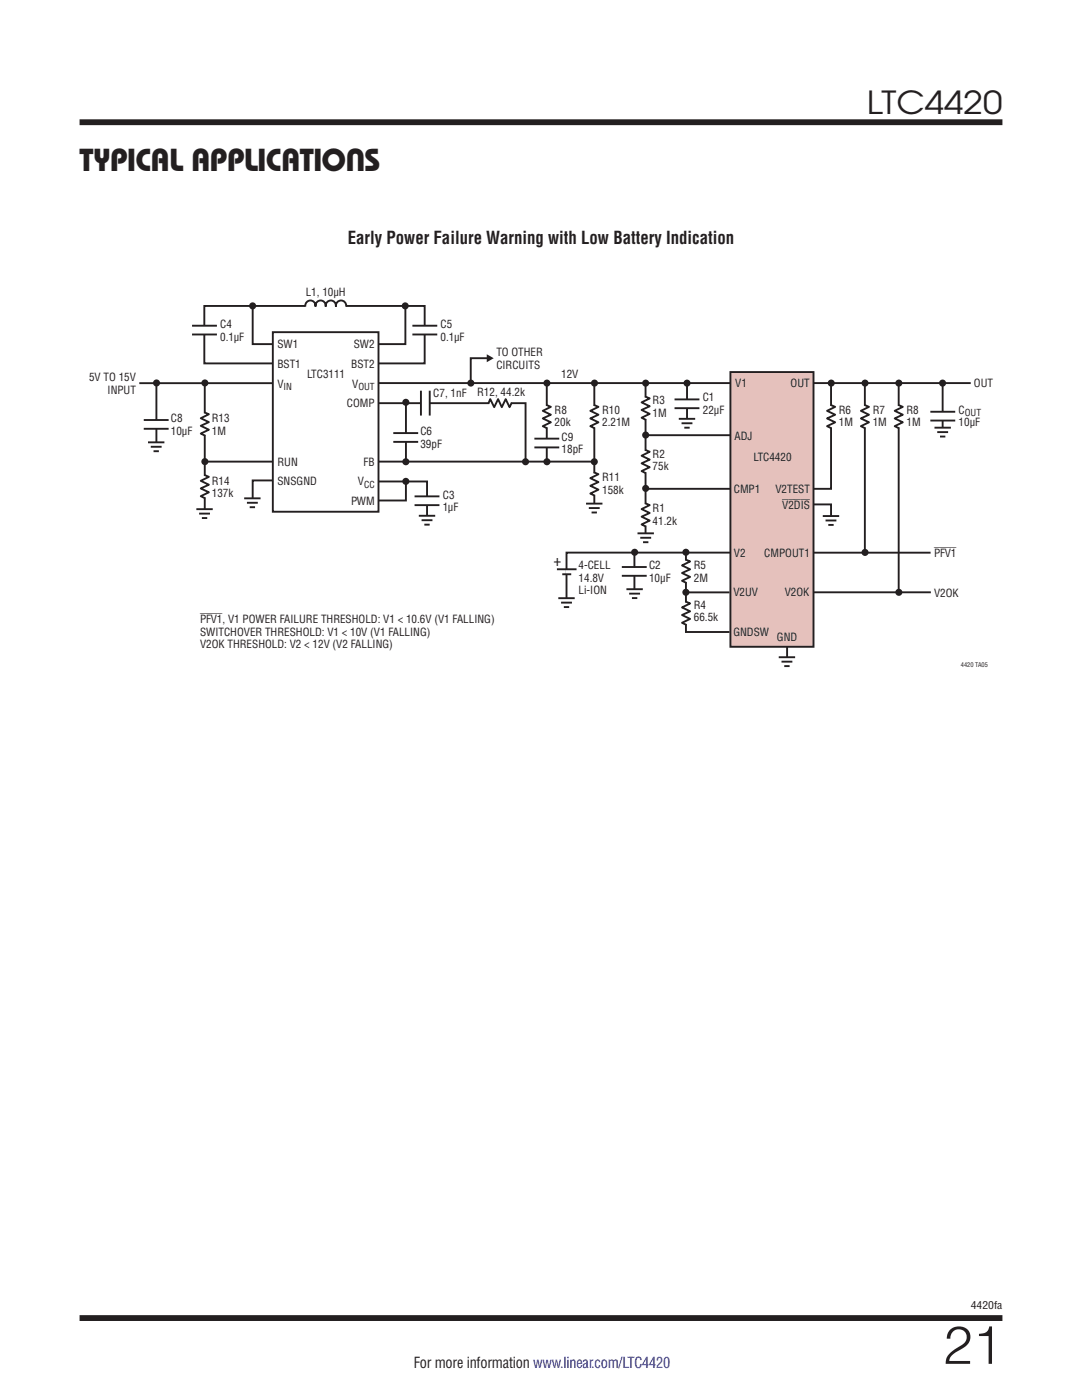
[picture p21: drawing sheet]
<svg xmlns="http://www.w3.org/2000/svg" width="216mm" height="279mm" viewBox="0 0 216 279" stroke-linecap="round" stroke-linejoin="round" font-family="sans-serif">
<defs><g id="words">
<text font-size="10.6" fill="#231f20" x="188.2" y="272.2">21</text>
<g font-size="6.3" fill="#231f20">
<text x="173" y="22.8">LTC4420</text>
<text x="15.9" y="34.1">TYPICAL APPLICATIONS</text>
</g>
<text font-size="3.5" fill="#231f20" x="69.4" y="48.7">Early Power Failure Warning with Low Battery Indication</text>
<text font-size="3.2" fill="#231f20" x="110.5" y="113">+</text>
<text font-size="3" fill="#231f20" x="82.5" y="273.1">For more information www.linear.com/LTC4420</text>
<g font-size="2.2" fill="#231f20">
<text x="61" y="59.1">L1, 10µH</text>
<text x="44" y="65.5">C4</text>
<text x="87.9" y="65.5">C5</text>
<text x="44" y="68">0.1µF</text>
<text x="55.4" y="69.5">SW1</text>
<text x="70.6" y="69.5">SW2</text>
<text x="87.9" y="68">0.1µF</text>
<text x="99.1" y="71.1">TO OTHER</text>
<text x="17.8" y="76.1">5V TO 15V</text>
<text x="55.4" y="73.4">BST1</text>
<text x="55.4" y="77.3">V</text>
<text x="61.3" y="75.4">LTC3111</text>
<text x="70.1" y="73.4">BST2</text>
<text x="70.3" y="77.3">V</text>
<text x="99.1" y="73.6">CIRCUITS</text>
<text x="112" y="75.5">12V</text>
<text x="146.7" y="77.3">V1</text>
<text x="157.8" y="77.3">OUT</text>
<text x="194.3" y="77.3">OUT</text>
<text x="21.5" y="78.6">INPUT</text>
<text x="69.2" y="81.2">COMP</text>
<text x="86.5" y="79.3">C7, 1nF</text>
<text x="95.2" y="79">R12, 44.2k</text>
<text x="110.7" y="82.6">R8</text>
<text x="120.2" y="82.6">R10</text>
<text x="130.2" y="80.7">R3</text>
<text x="130.2" y="83.2">1M</text>
<text x="140.2" y="80.1">C1</text>
<text x="140.2" y="82.6">22µF</text>
<text x="167.4" y="82.6">R6</text>
<text x="174.1" y="82.6">R7</text>
<text x="180.9" y="82.6">R8</text>
<text x="191.3" y="82.6">C</text>
<text x="34.1" y="84.2">C8</text>
<text x="34.1" y="86.7">10µF</text>
<text x="42.3" y="84.3">R13</text>
<text x="42.3" y="86.8">1M</text>
<text x="83.9" y="86.8">C6</text>
<text x="83.9" y="89.3">39pF</text>
<text x="110.7" y="85.1">20k</text>
<text x="112.1" y="87.9">C9</text>
<text x="120.2" y="85.1">2.21M</text>
<text x="146.6" y="87.8">ADJ</text>
<text x="167.4" y="85.1">1M</text>
<text x="174.1" y="85.1">1M</text>
<text x="180.9" y="85.1">1M</text>
<text x="191.3" y="85.1">10µF</text>
<text x="55.4" y="92.9">RUN</text>
<text x="72.6" y="92.9">FB</text>
<text x="112.1" y="90.5">18pF</text>
<text x="130.2" y="91.3">R2</text>
<text x="130.2" y="93.8">75k</text>
<text x="150.4" y="92.1">LTC4420</text>
<text x="42.3" y="96.8">R14</text>
<text x="42.3" y="99.3">137k</text>
<text x="55.4" y="96.8">SNSGND</text>
<text x="70.1" y="100.7">PWM</text>
<text x="71.4" y="96.8">V</text>
<text x="88.4" y="99.5">C3</text>
<text x="120.2" y="96">R11</text>
<text x="120.2" y="98.5">158k</text>
<text x="146.4" y="98.4">CMP1</text>
<text x="154.7" y="98.4">V2TEST</text>
<text x="156.1" y="101.5">V2DIS</text>
<text x="88.4" y="102">1µF</text>
<text x="130.2" y="102.2">R1</text>
<text x="130.2" y="104.7">41.2k</text>
<text x="115.4" y="113.5">4-CELL</text>
<text x="129.5" y="113.5">C2</text>
<text x="138.4" y="113.6">R5</text>
<text x="146.4" y="111.1">V2</text>
<text x="152.5" y="111.1">CMPOUT1</text>
<text x="186.4" y="111.2">PFV1</text>
<text x="115.4" y="116.1">14.8V</text>
<text x="115.4" y="118.6">Li-ION</text>
<text x="129.5" y="116.1">10µF</text>
<text x="138.4" y="116.1">2M</text>
<text x="146.3" y="119">V2UV</text>
<text x="156.6" y="119">V2OK</text>
<text x="186.4" y="119.1">V2OK</text>
<text x="39.9" y="124.3">PFV1, V1 POWER FAILURE THRESHOLD: V1 &lt; 10.6V (V1 FALLING)</text>
<text x="138.4" y="121.5">R4</text>
<text x="138.4" y="124">66.5k</text>
<text x="39.9" y="126.8">SWITCHOVER THRESHOLD: V1 &lt; 10V (V1 FALLING)</text>
<text x="39.9" y="129.4">V2OK THRESHOLD: V2 &lt; 12V (V2 FALLING)</text>
<text x="146.3" y="126.9">GNDSW</text>
<text x="155" y="128">GND</text>
</g>
<text font-size="2.1" fill="#231f20" x="193.7" y="261.2">4420fa</text>
<g font-size="1.9" fill="#231f20">
<text x="56.6" y="77.8">IN</text>
<text x="71.5" y="77.8">OUT</text>
<text x="192.5" y="83">OUT</text>
<text x="72.7" y="97.3">CC</text>
</g>
<text font-size="1.3" fill="#231f20" x="191.7" y="133.1">4420 TA05</text>
</g></defs>
<path d="M15.9 24.4h184.1M15.9 263h184.1" fill="none" stroke="#231f20" stroke-width="1.2" stroke-linecap="butt"/>
<path d="M128.7 79.1l.9 .4-1.6 .8 1.6 .8-1.6 .7 1.6 .8-1.6 .8 .9 .4M128.8 76.4v30.5M188.1 76.5v9M128.6 97.6h17.1M128.9 86.9h16.9M127.2 106.4h3.3M127.8 107.3h2.1M128.3 108.2h1.1M136.9 110.4v15.7h8.7M157.1 129.1v2" fill="none" stroke="#231f20" stroke-width=".38"/>
<path d="M128.8 79.3v4.3M128.9 106.5v1.9" fill="none" stroke="#fff" stroke-width=".95" stroke-linecap="butt"/>
<g fill="#231f20">
<circle cx="50.4" cy="61" r=".71"/>
<circle cx="40.9" cy="76.4" r=".71"/>
<circle cx="31.2" cy="76.4" r=".71"/>
<circle cx="40.9" cy="92.1" r=".71"/>
<circle cx="80.9" cy="61" r=".71"/>
<circle cx="81" cy="96.1" r=".71"/>
<circle cx="81" cy="92.2" r=".71"/>
<circle cx="104.9" cy="92.2" r=".71"/>
<circle cx="109.1" cy="92.2" r=".71"/>
<circle cx="118.6" cy="92.2" r=".71"/>
<circle cx="109.1" cy="76.5" r=".71"/>
<circle cx="94" cy="76.5" r=".71"/>
<circle cx="81" cy="80.3" r=".71"/>
</g>
<path d="M128.8 90v4.3" fill="none" stroke="#fff" stroke-width=".95" stroke-linecap="butt"/>
<path d="M128.7 89.8l.9 .4-1.6 .8 1.6 .7-1.6 .8 1.6 .7-1.6 .8 .9 .4" fill="none" stroke="#231f20" stroke-width=".38"/>
<g fill="#231f20">
<circle cx="128.8" cy="86.8" r=".71"/>
<circle cx="128.8" cy="76.5" r=".71"/>
<circle cx="137.1" cy="76.5" r=".71"/>
</g>
<path d="M128.8 100.6v4.3" fill="none" stroke="#fff" stroke-width=".95" stroke-linecap="butt"/>
<path d="M128.7 100.4l.9 .4-1.6 .8 1.6 .8-1.6 .7 1.6 .8-1.6 .8 .9 .4" fill="none" stroke="#231f20" stroke-width=".38"/>
<circle cx="128.8" cy="97.5" r=".71" fill="#231f20"/>
<path d="M50.4 99.5v2M188.1 85.4v2M40.8 101.6v2M85.2 102.9v2M113 119.4v2M118.6 100.5v2M126.6 117.6v2M157 131.2v2" fill="none" stroke="#fff" stroke-width=".95" stroke-linecap="butt"/>
<g fill="none" stroke="#231f20" stroke-width=".38">
<path d="M75.6 76.5h70.2M48.7 99.5h3.3M73.8 80.5h31.1v11.6M75.4 92.1h43.1M186.5 85.4h3.2M187 86.2h2.2M187.6 87.1h1M39.2 101.6h3.3M39.7 102.5h2.2M40.3 103.4h1.1M49.3 100.3h2.1M49.8 101.2h1.1"/>
<path d="M83.6 102.9h3.2M84.1 103.8h2.2M84.7 104.7h1M111.4 119.4h3.3M116.9 100.5h3.3M117.5 101.4h2.2M118 102.3h1.1M125 117.6h3.3M125.5 118.5h2.2M126.1 119.4h1.1M112 120.3h2.1M112.5 121.2h1.1"/>
<path d="M155.4 131.2h3.3M155.9 132.1h2.2M156.5 132.9h1.1"/>
</g>
<path d="M145.7 74.3h16.6v54.8h-16.6z" fill="#e5c1bc"/>
<path d="M145.7 74.3h16.6v54.8h-16.6zM185.6 82.2h5M185.6 83.9h5M145.7 110.3h-32.7v9.2" fill="none" stroke="#231f20" stroke-width=".38"/>
<path d="M188.1 82.2v1.7" fill="none" stroke="#fff" stroke-width=".95" stroke-linecap="butt"/>
<path d="M54.4 66.3h21.1v35.8h-21.1z" fill="#fff"/>
<g fill="none" stroke="#231f20" stroke-width=".38">
<path d="M27.8 76.5h26.5M31.2 76.5v11.8M38.3 65h5M38.3 66.8h5M40.9 76.5v25.2M50.4 61.1h-9.6v11.4h13.6M54.4 66.3h21.1v35.8h-21.1zM60.9 61.2a1.04 1.04 0 0 1 1-1.2 1.04 1.04 0 0 1 1.1 1.2 1.03 1.03 0 0 1 1-1.2 1.03 1.03 0 0 1 1 1.2 1.03 1.03 0 0 1 1-1.2 1.03 1.03 0 0 1 1 1.2 1.04 1.04 0 0 1 1.1-1.2 1.04 1.04 0 0 1 1 1.2M63.4 61.1h-13v7.6h3.9M66.7 61.1h14.2v7.6h-5.3M80.9 61.1h3.8v11.4h-9.2M82.3 65h5"/>
<path d="M82.3 66.8h5M84 78v4.9M85.7 78v4.9M109.1 76.4v15.7M134.6 79.7h5M137.1 76.4v7.2M28.7 83.8h4.9M28.7 85.6h4.9M29.5 88.3h3.3M30.1 89.2h2.2M30.6 90h1.1M40.8 82.3l.9 .4-1.6 .8 1.6 .7-1.6 .8 1.6 .8-1.6 .7 .8 .5"/>
<path d="M40.8 94.8l.9 .4-1.6 .8 1.6 .7-1.6 .8 1.6 .8-1.6 .7 .8 .5M40.9 92.1h13.5M54.3 95.9h-3.9v3.5M75.6 96.1h9.6v6.8M78.5 86.4h4.9M78.5 88.2h4.9M81 96v3.9h-5.4M81 80.6v11.5M82.7 99.1h5M102.1 80.4l-.4 .9-.8-1.6-.8 1.6-.7-1.6-.8 1.6-.8-1.6-.4 .9M109 80.8l.9 .4-1.6 .8 1.6 .8-1.6 .7 1.6 .8-1.6 .8 .9 .4M134.6 81.5h5"/>
<path d="M135.4 83.6h3.3M136 84.5h2.2M136.5 85.4h1.1M82.7 100.8h5M164.2 103h3.2M164.7 103.9h2.2M165.3 104.8h1"/>
</g>
<g fill="none" stroke="#fff" stroke-width=".95" stroke-linecap="butt">
<path d="M40.8 65v1.7M84.8 65v1.7M137.1 79.7v1.8M31.2 88.3v2M31.2 83.8v1.8M40.9 82.5v4.3M40.9 95v4.3M81 86.5v1.7M84 80.4h1.7M85.2 99.1v1.7M97.6 80.5h4.3M109.1 81v4.3"/>
<path d="M137.1 83.6v2M165.8 103v2"/>
</g>
<path d="M61 61h8" fill="none" stroke="#fff" stroke-width=".63" stroke-linecap="butt"/>
<circle cx="118.6" cy="76.5" r=".71" fill="#231f20"/>
<path d="M118.6 76.4v24M162.3 76.5h31.4M118.5 80.8l.9 .4-1.6 .8 1.6 .8-1.6 .7 1.6 .8-1.6 .8 .9 .4M162.3 110.3h23.4M162.4 118.2h23.3" fill="none" stroke="#231f20" stroke-width=".38"/>
<path d="M118.6 81v4.3" fill="none" stroke="#fff" stroke-width=".95" stroke-linecap="butt"/>
<circle cx="165.9" cy="76.5" r=".71" fill="#231f20"/>
<path d="M165.8 76.4v21.2h-3.5M165.7 80.8l.9 .4-1.6 .8 1.6 .8-1.6 .7 1.6 .8-1.6 .8 .9 .4M162.3 100.7h3.5v2.3" fill="none" stroke="#231f20" stroke-width=".38"/>
<path d="M165.8 81v4.3" fill="none" stroke="#fff" stroke-width=".95" stroke-linecap="butt"/>
<g fill="#231f20">
<circle cx="172.6" cy="76.5" r=".71"/>
<circle cx="172.6" cy="110.2" r=".71"/>
</g>
<path d="M172.6 76.4v33.9M172.5 80.8l.9 .4-1.6 .8 1.6 .8-1.6 .7 1.6 .8-1.6 .8 .9 .4" fill="none" stroke="#231f20" stroke-width=".38"/>
<path d="M172.6 81v4.3" fill="none" stroke="#fff" stroke-width=".95" stroke-linecap="butt"/>
<g fill="#231f20">
<circle cx="179.4" cy="76.5" r=".71"/>
<circle cx="179.4" cy="118.2" r=".71"/>
</g>
<path d="M179.3 76.4v41.8M179.2 80.8l.9 .4-1.6 .8 1.6 .8-1.6 .7 1.6 .8-1.6 .8 .9 .4" fill="none" stroke="#231f20" stroke-width=".38"/>
<path d="M179.3 81v4.3" fill="none" stroke="#fff" stroke-width=".95" stroke-linecap="butt"/>
<circle cx="188.1" cy="76.5" r=".71" fill="#231f20"/>
<path d="M109.1 87.6v1.7M118.6 94.4v4.4M136.9 111.9v4.3M136.9 120.2v4.4" fill="none" stroke="#fff" stroke-width=".95" stroke-linecap="butt"/>
<path d="M106.6 87.5h5M106.6 89.3h5M118.5 94.3l.9 .3-1.6 .8 1.6 .8-1.6 .7 1.6 .8-1.6 .8 .9 .4M136.8 111.7l.9 .4-1.6 .7 1.6 .8-1.6 .8 1.6 .7-1.6 .8 .9 .4M136.9 118.2h8.7M136.8 120l.9 .4-1.6 .8 1.6 .8-1.6 .7 1.6 .8-1.6 .8 .9 .4" fill="none" stroke="#231f20" stroke-width=".38"/>
<g fill="#231f20">
<circle cx="136.9" cy="118.2" r=".71"/>
<circle cx="136.9" cy="110.2" r=".71"/>
<circle cx="126.6" cy="110.2" r=".71"/>
</g>
<path d="M97.3 71.5h-3.4v5M111.1 113.6h3.9M112.2 114.6h1.8M124.1 113.2h4.9M124.1 114.9h4.9M126.6 110.3v7.2" fill="none" stroke="#231f20" stroke-width=".38"/>
<path d="M126.6 113.2v1.7" fill="none" stroke="#fff" stroke-width=".95" stroke-linecap="butt"/>
<path d="M113.1 113.6v1" fill="none" stroke="#fff" stroke-width=".55"/>
<path d="M97.1 70.7l1.4 .8-1.4 .8z" fill="#231f20"/>
<use href="#words"/>
</svg>
